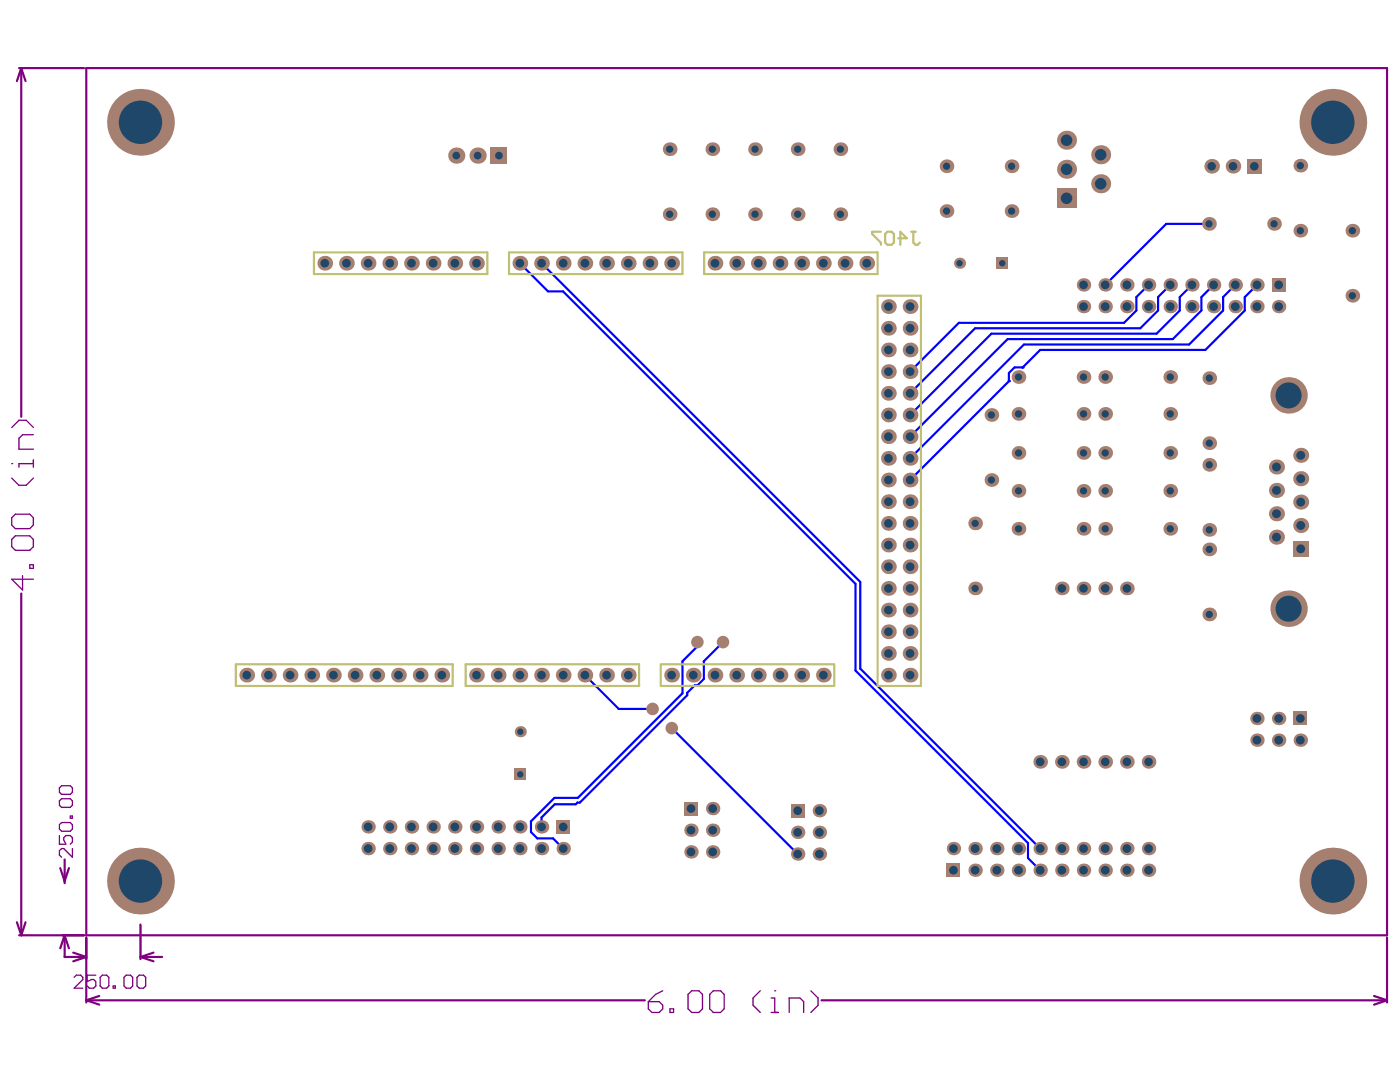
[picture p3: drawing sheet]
<svg xmlns="http://www.w3.org/2000/svg" width="279mm" height="216mm" viewBox="0 0 279 216" stroke-linecap="round" stroke-linejoin="round" font-family="sans-serif">
<g fill="none" stroke="#800080" stroke-width=".43">
<path d="M3.8 13.6h13M4.2 13.6l-.8 2.6M4.2 13.6v69.6M4.2 13.6l.9 2.6M17.2 13.6h259.6v173h-259.6zM4.2 118.4v68.2M12 173.2l.9 2.6 .9-2.6M12.9 171.5v4.7M3.4 184l.8 2.6M3.8 186.6h13M5.1 184l-.9 2.6M12.9 186.6v4.4h4.3"/>
<path d="M12.9 186.6l.9 2.6M12.9 186.6l-.9 2.6M14.6 190.1l2.6 .9M17.2 187.1v12.9M17.2 199.6l2.6 .9M17.2 191l-2.6 .8M17.2 199.6h111.5M19.8 198.7l-2.6 .9M28 184.5v6.9M28 191l2.6 .8M28 191h4.4M30.6 190.1l-2.6 .9"/>
<path d="M164 199.6h112.8M274.2 198.7l2.6 .9M276.8 187.1v12.9M276.8 199.6l-2.6 .9"/>
</g>
<g fill="none" stroke="#800080" stroke-width=".26">
<path d="M2.3 92.5h.1M2.3 95.4l1.5 1.4h1.4l1.5-1.4M2.3 85.3l1.5-1.4h1.4l1.5 1.4M6.7 91.8v1.4M6.7 92.5h-2.9v.7M6.7 86.7h-2.2l-.7 .8v2.1h2.9M2.3 107.6l.8-.7h2.8l.8 .7v1.5l-.8 .7h-2.8l-.8-.7zM3.1 102.6h2.8l.8 .7v1.5l-.8 .7h-2.8l-.8-.7v-1.5zM4.5 114.9v2.8l-2.2-2.1h4.4M5.9 112.7h.8v.7h-.8zM11.9 157.2l.4-.4h1.7l.5 .4v.9l-.5 .4h-1.7l-.4-.4zM11.9 159.8l.4-.4h1.7l.5 .4v.9l-.5 .4h-1.7l-.4-.4z"/>
<path d="M11.9 164.6l.4-.5h1.7l.5 .5v.8l-.5 .5h-1.7l-.4-.5zM11.9 166.7v1.8h1.3l-.5-.9v-.4l.5-.5h.8l.5 .5v.8l-.5 .5M14 162.8h.5v.5h-.5zM14.5 169.3v1.8l-1.8-1.8h-.4l-.4 .5v.8l.4 .5M14.8 195l.4-.4h.9l.4 .4v.4l-1.7 1.8h1.7M19.1 194.6h-1.7v1.3l.9-.5h.4l.4 .5v.8l-.4 .5h-.9l-.4-.5M20 195l.4-.4h.9l.4 .4v1.7l-.4 .5h-.9l-.4-.5zM22.6 196.7h.4v.5h-.4zM24.7 195l.5-.4h.8l.5 .4v1.7l-.5 .5h-.8l-.5-.5zM27.3 195l.5-.4h.8l.5 .4v1.7l-.5 .5h-.8l-.5-.5zM129.4 199.9h2.1l.8 .7v.7l-.8 .7h-1.4l-.7-.7zM132.3 197.7l-1.5 .7-1.4 1.5"/>
<path d="M137.3 198.4l.7-.7h1.5l.7 .7v2.9l-.7 .7h-1.5l-.7-.7zM141.6 198.4l.8-.7h1.4l.7 .7v2.9l-.7 .7h-1.4l-.8-.7zM151.7 197.7l-1.4 1.4v1.5l1.4 1.4M153.9 199.1h.7v2.9M154.6 197.7h.1M161.8 197.7l1.5 1.4v1.5l-1.5 1.4M133.7 201.3h.7v.7h-.7zM153.9 202h1.4M157.5 202v-2.9h2.2l.7 .8v2.1"/>
</g>
<path d="M139.2 128.1v.9M139.2 136.7h-.5l-1.6 1.5v.5M106 166l1.2 1.3" fill="none" stroke="#00f" stroke-width=".43"/>
<circle cx="201.4" cy="76" r=".22" fill="#00f"/>
<path d="M201.3 74.4l.1 1.6M204.1 73.3h.1" fill="none" stroke="#00f" stroke-width=".43"/>
<circle cx="204.1" cy="73.3" r=".22" fill="#00f"/>
<g fill="none" stroke="#00f" stroke-width=".43">
<path d="M103.8 52.5l5.6 5.6h3l58.3 58.4v17.3l34.5 34.4v3l2.4 2.4M108.1 52.5l63.6 63.6v17.3l35.9 35.9M229.2 56.8l-2.4 2.5v2.7l-2.5 2.4h-32.9l-9.8 9.8M233.5 56.8l-2.4 2.5v2.7l-3.5 3.5h-33l-13 13M237.9 56.8l-2.5 2.5v2.7l-4.6 4.6h-32.9l-16.3 16.2M241.3 44.7h-8.6l-12.1 12.1M242.2 56.8l-2.4 2.5v2.7l-5.7 5.7h-33l-19.5 19.4M246.5 56.8l-2.4 2.5v2.7l-6.8 6.7h-33l-22.7 22.8M250.9 56.8l-2.5 2.5v2.7l-7.8 7.8h-33l-3.5 3.5M201.4 76l-19.8 19.8M204.1 73.3h-1.6l-1.2 1.1M259.5 95.8v.4"/>
<path d="M116.7 134.7l6.8 6.8h6.7M137.1 138.7l-21.4 21.4h-.5l-.3 .4h-4.2l-2.6 2.6v1.9M139.2 129l-3 3v6.3l-20.9 20.9h-4.7l-4.6 4.7v2.1M144.3 128.1l-3.8 3.9v3.5l-1.3 1.2M134.1 145.3l25.1 25.1M107.2 167.3h3.2l2 2"/>
</g>
<circle cx="130.2" cy="141.5" r="1.08" fill="#808080"/>
<circle cx="130.2" cy="141.5" r=".61" fill="#a6968d"/>
<circle cx="134.1" cy="145.3" r="1.08" fill="#808080"/>
<circle cx="134.1" cy="145.3" r=".61" fill="#a6968d"/>
<circle cx="144.3" cy="128.1" r="1.08" fill="#808080"/>
<circle cx="144.3" cy="128.1" r=".61" fill="#a6968d"/>
<circle cx="139.2" cy="128.1" r="1.08" fill="#808080"/>
<circle cx="139.2" cy="128.1" r=".61" fill="#a6968d"/>
<circle cx="62.2" cy="134.7" r="1.3" fill="#808080"/>
<circle cx="62.2" cy="134.7" r=".87" fill="#1f4769"/>
<circle cx="79.5" cy="134.7" r="1.3" fill="#808080"/>
<circle cx="79.5" cy="134.7" r=".87" fill="#1f4769"/>
<circle cx="86.4" cy="169.3" r="1.17" fill="#808080"/>
<circle cx="86.4" cy="169.3" r=".87" fill="#1f4769"/>
<circle cx="103.8" cy="169.3" r="1.17" fill="#808080"/>
<circle cx="103.8" cy="169.3" r=".87" fill="#1f4769"/>
<circle cx="103.8" cy="134.7" r="1.3" fill="#808080"/>
<circle cx="103.8" cy="134.7" r=".87" fill="#1f4769"/>
<circle cx="121.1" cy="134.7" r="1.3" fill="#808080"/>
<circle cx="121.1" cy="134.7" r=".87" fill="#1f4769"/>
<circle cx="138.4" cy="134.7" r="1.3" fill="#808080"/>
<circle cx="138.4" cy="134.7" r=".87" fill="#1f4769"/>
<circle cx="155.7" cy="134.7" r="1.3" fill="#808080"/>
<circle cx="155.7" cy="134.7" r=".87" fill="#1f4769"/>
<circle cx="159.2" cy="166.1" r="1.17" fill="#808080"/>
<circle cx="159.2" cy="166.1" r=".87" fill="#1f4769"/>
<circle cx="190.3" cy="169.3" r="1.17" fill="#808080"/>
<circle cx="190.3" cy="169.3" r=".87" fill="#1f4769"/>
<circle cx="207.6" cy="169.3" r="1.17" fill="#808080"/>
<circle cx="207.6" cy="169.3" r=".87" fill="#1f4769"/>
<circle cx="207.6" cy="152" r="1.19" fill="#808080"/>
<circle cx="207.6" cy="152" r=".85" fill="#1f4769"/>
<circle cx="224.9" cy="169.3" r="1.17" fill="#808080"/>
<circle cx="224.9" cy="169.3" r=".87" fill="#1f4769"/>
<circle cx="224.9" cy="152" r="1.19" fill="#808080"/>
<circle cx="224.9" cy="152" r=".85" fill="#1f4769"/>
<circle cx="224.9" cy="117.4" r="1.19" fill="#808080"/>
<circle cx="224.9" cy="117.4" r=".85" fill="#1f4769"/>
<circle cx="259.6" cy="100.2" r="1.33" fill="#808080"/>
<circle cx="259.6" cy="100.2" r=".89" fill="#1f4769"/>
<circle cx="69.1" cy="52.5" r="1.3" fill="#808080"/>
<circle cx="69.1" cy="52.5" r=".87" fill="#1f4769"/>
<circle cx="86.4" cy="165" r="1.17" fill="#808080"/>
<circle cx="86.4" cy="165" r=".87" fill="#1f4769"/>
<circle cx="86.4" cy="52.5" r="1.3" fill="#808080"/>
<circle cx="86.4" cy="52.5" r=".87" fill="#1f4769"/>
<circle cx="103.8" cy="165" r="1.17" fill="#808080"/>
<circle cx="103.8" cy="165" r=".87" fill="#1f4769"/>
<path d="M102.9 153.6h1.9v1.9h-1.9z" fill-rule="evenodd" fill="#808080"/>
<circle cx="103.8" cy="154.5" r=".64" fill="#1f4769"/>
<circle cx="103.8" cy="52.5" r="1.3" fill="#808080"/>
<circle cx="103.8" cy="52.5" r=".87" fill="#1f4769"/>
<circle cx="121.1" cy="52.5" r="1.3" fill="#808080"/>
<circle cx="121.1" cy="52.5" r=".87" fill="#1f4769"/>
<circle cx="142.2" cy="42.7" r="1.19" fill="#808080"/>
<circle cx="142.2" cy="42.7" r=".72" fill="#1f4769"/>
<circle cx="142.2" cy="29.8" r="1.19" fill="#808080"/>
<circle cx="142.2" cy="29.8" r=".72" fill="#1f4769"/>
<circle cx="155.7" cy="52.5" r="1.3" fill="#808080"/>
<circle cx="155.7" cy="52.5" r=".87" fill="#1f4769"/>
<circle cx="159.2" cy="170.4" r="1.17" fill="#808080"/>
<circle cx="159.2" cy="170.4" r=".87" fill="#1f4769"/>
<path d="M158 160.6h2.4v2.3h-2.4z" fill-rule="evenodd" fill="#808080"/>
<circle cx="159.2" cy="161.8" r=".87" fill="#1f4769"/>
<circle cx="159.2" cy="42.7" r="1.19" fill="#808080"/>
<circle cx="159.2" cy="42.7" r=".72" fill="#1f4769"/>
<circle cx="159.2" cy="29.8" r="1.19" fill="#808080"/>
<circle cx="159.2" cy="29.8" r=".72" fill="#1f4769"/>
<circle cx="173" cy="52.5" r="1.3" fill="#808080"/>
<circle cx="173" cy="52.5" r=".87" fill="#1f4769"/>
<circle cx="224.9" cy="56.8" r="1.17" fill="#808080"/>
<circle cx="224.9" cy="56.8" r=".87" fill="#1f4769"/>
<circle cx="242.2" cy="56.8" r="1.17" fill="#808080"/>
<circle cx="242.2" cy="56.8" r=".87" fill="#1f4769"/>
<circle cx="259.5" cy="147.7" r="1.17" fill="#808080"/>
<circle cx="259.5" cy="147.7" r=".87" fill="#1f4769"/>
<path d="M258.3 142.2h2.4v2.3h-2.4z" fill-rule="evenodd" fill="#808080"/>
<circle cx="259.5" cy="143.4" r=".87" fill="#1f4769"/>
<path d="M258.3 108.2h2.6v2.6h-2.6z" fill-rule="evenodd" fill="#808080"/>
<circle cx="259.6" cy="109.5" r=".89" fill="#1f4769"/>
<circle cx="259.6" cy="95.5" r="1.33" fill="#808080"/>
<circle cx="259.6" cy="95.5" r=".89" fill="#1f4769"/>
<circle cx="259.5" cy="46" r="1.19" fill="#808080"/>
<circle cx="259.5" cy="46" r=".72" fill="#1f4769"/>
<circle cx="269.9" cy="59" r="1.19" fill="#808080"/>
<circle cx="269.9" cy="59" r=".72" fill="#1f4769"/>
<circle cx="269.9" cy="46" r="1.19" fill="#808080"/>
<circle cx="269.9" cy="46" r=".72" fill="#1f4769"/>
<circle cx="103.8" cy="146" r=".94" fill="#808080"/>
<circle cx="103.8" cy="146" r=".64" fill="#1f4769"/>
<path d="M189.1 172.5h2.3v2.3h-2.3z" fill-rule="evenodd" fill="#808080"/>
<circle cx="190.3" cy="173.6" r=".87" fill="#1f4769"/>
<circle cx="207.6" cy="173.6" r="1.17" fill="#808080"/>
<circle cx="207.6" cy="173.6" r=".87" fill="#1f4769"/>
<circle cx="224.9" cy="173.6" r="1.17" fill="#808080"/>
<circle cx="224.9" cy="173.6" r=".87" fill="#1f4769"/>
<circle cx="224.9" cy="61.2" r="1.17" fill="#808080"/>
<circle cx="224.9" cy="61.2" r=".87" fill="#1f4769"/>
<circle cx="242.2" cy="61.2" r="1.17" fill="#808080"/>
<circle cx="242.2" cy="61.2" r=".87" fill="#1f4769"/>
<circle cx="259.6" cy="90.9" r="1.33" fill="#808080"/>
<circle cx="259.6" cy="90.9" r=".89" fill="#1f4769"/>
<circle cx="259.6" cy="104.9" r="1.33" fill="#808080"/>
<circle cx="259.6" cy="104.9" r=".89" fill="#1f4769"/>
<circle cx="259.5" cy="33.1" r="1.19" fill="#808080"/>
<circle cx="259.5" cy="33.1" r=".72" fill="#1f4769"/>
<circle cx="53.6" cy="134.7" r="1.3" fill="#808080"/>
<circle cx="53.6" cy="134.7" r=".87" fill="#1f4769"/>
<circle cx="49.2" cy="134.7" r="1.3" fill="#808080"/>
<circle cx="49.2" cy="134.7" r=".87" fill="#1f4769"/>
<circle cx="70.9" cy="134.7" r="1.3" fill="#808080"/>
<circle cx="70.9" cy="134.7" r=".87" fill="#1f4769"/>
<circle cx="66.5" cy="134.7" r="1.3" fill="#808080"/>
<circle cx="66.5" cy="134.7" r=".87" fill="#1f4769"/>
<circle cx="77.8" cy="169.3" r="1.17" fill="#808080"/>
<circle cx="77.8" cy="169.3" r=".87" fill="#1f4769"/>
<circle cx="82.1" cy="169.3" r="1.17" fill="#808080"/>
<circle cx="82.1" cy="169.3" r=".87" fill="#1f4769"/>
<circle cx="83.8" cy="134.7" r="1.3" fill="#808080"/>
<circle cx="83.8" cy="134.7" r=".87" fill="#1f4769"/>
<circle cx="75.2" cy="134.7" r="1.3" fill="#808080"/>
<circle cx="75.2" cy="134.7" r=".87" fill="#1f4769"/>
<circle cx="90.8" cy="169.3" r="1.17" fill="#808080"/>
<circle cx="90.8" cy="169.3" r=".87" fill="#1f4769"/>
<circle cx="95.1" cy="169.3" r="1.17" fill="#808080"/>
<circle cx="95.1" cy="169.3" r=".87" fill="#1f4769"/>
<circle cx="95.1" cy="134.7" r="1.3" fill="#808080"/>
<circle cx="95.1" cy="134.7" r=".87" fill="#1f4769"/>
<circle cx="88.2" cy="134.7" r="1.3" fill="#808080"/>
<circle cx="88.2" cy="134.7" r=".87" fill="#1f4769"/>
<circle cx="108.1" cy="169.3" r="1.17" fill="#808080"/>
<circle cx="108.1" cy="169.3" r=".87" fill="#1f4769"/>
<circle cx="112.4" cy="169.3" r="1.17" fill="#808080"/>
<circle cx="112.4" cy="169.3" r=".87" fill="#1f4769"/>
<circle cx="108.1" cy="134.7" r="1.3" fill="#808080"/>
<circle cx="108.1" cy="134.7" r=".87" fill="#1f4769"/>
<circle cx="112.4" cy="134.7" r="1.3" fill="#808080"/>
<circle cx="112.4" cy="134.7" r=".87" fill="#1f4769"/>
<circle cx="116.7" cy="134.7" r="1.3" fill="#808080"/>
<circle cx="116.7" cy="134.7" r=".87" fill="#1f4769"/>
<circle cx="125.4" cy="134.7" r="1.3" fill="#808080"/>
<circle cx="125.4" cy="134.7" r=".87" fill="#1f4769"/>
<circle cx="137.9" cy="165.7" r="1.17" fill="#808080"/>
<circle cx="137.9" cy="165.7" r=".87" fill="#1f4769"/>
<circle cx="134" cy="134.7" r="1.3" fill="#808080"/>
<circle cx="134" cy="134.7" r=".87" fill="#1f4769"/>
<circle cx="147" cy="134.7" r="1.3" fill="#808080"/>
<circle cx="147" cy="134.7" r=".87" fill="#1f4769"/>
<circle cx="151.3" cy="134.7" r="1.3" fill="#808080"/>
<circle cx="151.3" cy="134.7" r=".87" fill="#1f4769"/>
<circle cx="163.5" cy="166.1" r="1.17" fill="#808080"/>
<circle cx="163.5" cy="166.1" r=".87" fill="#1f4769"/>
<circle cx="160" cy="134.7" r="1.3" fill="#808080"/>
<circle cx="160" cy="134.7" r=".87" fill="#1f4769"/>
<circle cx="164.3" cy="134.7" r="1.3" fill="#808080"/>
<circle cx="164.3" cy="134.7" r=".87" fill="#1f4769"/>
<circle cx="177.3" cy="134.7" r="1.3" fill="#808080"/>
<circle cx="177.3" cy="134.7" r=".87" fill="#1f4769"/>
<circle cx="181.6" cy="134.7" r="1.3" fill="#808080"/>
<circle cx="181.6" cy="134.7" r=".87" fill="#1f4769"/>
<circle cx="177.3" cy="117.4" r="1.3" fill="#808080"/>
<circle cx="177.3" cy="117.4" r=".87" fill="#1f4769"/>
<circle cx="181.6" cy="117.4" r="1.3" fill="#808080"/>
<circle cx="181.6" cy="117.4" r=".87" fill="#1f4769"/>
<circle cx="177.3" cy="100.1" r="1.3" fill="#808080"/>
<circle cx="177.3" cy="100.1" r=".87" fill="#1f4769"/>
<circle cx="181.6" cy="100.1" r="1.3" fill="#808080"/>
<circle cx="181.6" cy="100.1" r=".87" fill="#1f4769"/>
<circle cx="177.3" cy="82.8" r="1.3" fill="#808080"/>
<circle cx="177.3" cy="82.8" r=".87" fill="#1f4769"/>
<circle cx="181.6" cy="82.8" r="1.3" fill="#808080"/>
<circle cx="181.6" cy="82.8" r=".87" fill="#1f4769"/>
<circle cx="177.3" cy="65.5" r="1.3" fill="#808080"/>
<circle cx="177.3" cy="65.5" r=".87" fill="#1f4769"/>
<circle cx="181.6" cy="65.5" r="1.3" fill="#808080"/>
<circle cx="181.6" cy="65.5" r=".87" fill="#1f4769"/>
<circle cx="194.6" cy="169.3" r="1.17" fill="#808080"/>
<circle cx="194.6" cy="169.3" r=".87" fill="#1f4769"/>
<circle cx="194.6" cy="117.4" r="1.19" fill="#808080"/>
<circle cx="194.6" cy="117.4" r=".72" fill="#1f4769"/>
<circle cx="203.3" cy="169.3" r="1.17" fill="#808080"/>
<circle cx="203.3" cy="169.3" r=".87" fill="#1f4769"/>
<circle cx="198.9" cy="169.3" r="1.17" fill="#808080"/>
<circle cx="198.9" cy="169.3" r=".87" fill="#1f4769"/>
<circle cx="203.3" cy="82.6" r="1.19" fill="#808080"/>
<circle cx="203.3" cy="82.6" r=".72" fill="#1f4769"/>
<circle cx="220.6" cy="169.3" r="1.17" fill="#808080"/>
<circle cx="220.6" cy="169.3" r=".87" fill="#1f4769"/>
<circle cx="216.2" cy="169.3" r="1.17" fill="#808080"/>
<circle cx="216.2" cy="169.3" r=".87" fill="#1f4769"/>
<circle cx="216.2" cy="152" r="1.19" fill="#808080"/>
<circle cx="216.2" cy="152" r=".85" fill="#1f4769"/>
<circle cx="220.6" cy="152" r="1.19" fill="#808080"/>
<circle cx="220.6" cy="152" r=".85" fill="#1f4769"/>
<circle cx="216.2" cy="117.4" r="1.19" fill="#808080"/>
<circle cx="216.2" cy="117.4" r=".85" fill="#1f4769"/>
<circle cx="220.6" cy="117.4" r="1.19" fill="#808080"/>
<circle cx="220.6" cy="117.4" r=".85" fill="#1f4769"/>
<circle cx="216.2" cy="82.6" r="1.19" fill="#808080"/>
<circle cx="216.2" cy="82.6" r=".72" fill="#1f4769"/>
<circle cx="220.6" cy="82.6" r="1.19" fill="#808080"/>
<circle cx="220.6" cy="82.6" r=".72" fill="#1f4769"/>
<circle cx="229.2" cy="169.3" r="1.17" fill="#808080"/>
<circle cx="229.2" cy="169.3" r=".87" fill="#1f4769"/>
<circle cx="229.2" cy="152" r="1.19" fill="#808080"/>
<circle cx="229.2" cy="152" r=".85" fill="#1f4769"/>
<circle cx="233.5" cy="82.6" r="1.19" fill="#808080"/>
<circle cx="233.5" cy="82.6" r=".72" fill="#1f4769"/>
<circle cx="241.3" cy="44.7" r="1.19" fill="#808080"/>
<circle cx="241.3" cy="44.7" r=".72" fill="#1f4769"/>
<circle cx="254.7" cy="107.2" r="1.33" fill="#808080"/>
<circle cx="254.7" cy="107.2" r=".89" fill="#1f4769"/>
<circle cx="254.7" cy="93.2" r="1.33" fill="#808080"/>
<circle cx="254.7" cy="93.2" r=".89" fill="#1f4769"/>
<circle cx="254.3" cy="44.7" r="1.19" fill="#808080"/>
<circle cx="254.3" cy="44.7" r=".72" fill="#1f4769"/>
<circle cx="64.8" cy="52.5" r="1.3" fill="#808080"/>
<circle cx="64.8" cy="52.5" r=".87" fill="#1f4769"/>
<circle cx="77.8" cy="165" r="1.17" fill="#808080"/>
<circle cx="77.8" cy="165" r=".87" fill="#1f4769"/>
<circle cx="82.1" cy="165" r="1.17" fill="#808080"/>
<circle cx="82.1" cy="165" r=".87" fill="#1f4769"/>
<circle cx="77.8" cy="52.5" r="1.3" fill="#808080"/>
<circle cx="77.8" cy="52.5" r=".87" fill="#1f4769"/>
<circle cx="82.1" cy="52.5" r="1.3" fill="#808080"/>
<circle cx="82.1" cy="52.5" r=".87" fill="#1f4769"/>
<circle cx="90.8" cy="165" r="1.17" fill="#808080"/>
<circle cx="90.8" cy="165" r=".87" fill="#1f4769"/>
<circle cx="95.1" cy="165" r="1.17" fill="#808080"/>
<circle cx="95.1" cy="165" r=".87" fill="#1f4769"/>
<circle cx="90.8" cy="52.5" r="1.3" fill="#808080"/>
<circle cx="90.8" cy="52.5" r=".87" fill="#1f4769"/>
<circle cx="95.1" cy="52.5" r="1.3" fill="#808080"/>
<circle cx="95.1" cy="52.5" r=".87" fill="#1f4769"/>
<circle cx="95.3" cy="31" r="1.45" fill="#808080"/>
<circle cx="95.3" cy="31" r=".77" fill="#1f4769"/>
<circle cx="91.1" cy="31" r="1.45" fill="#808080"/>
<circle cx="91.1" cy="31" r=".77" fill="#1f4769"/>
<circle cx="108.1" cy="165" r="1.17" fill="#808080"/>
<circle cx="108.1" cy="165" r=".87" fill="#1f4769"/>
<path d="M111.2 163.8h2.4v2.4h-2.4z" fill-rule="evenodd" fill="#808080"/>
<circle cx="112.4" cy="165" r=".87" fill="#1f4769"/>
<circle cx="108.1" cy="52.5" r="1.3" fill="#808080"/>
<circle cx="108.1" cy="52.5" r=".87" fill="#1f4769"/>
<circle cx="112.4" cy="52.5" r="1.3" fill="#808080"/>
<circle cx="112.4" cy="52.5" r=".87" fill="#1f4769"/>
<circle cx="116.7" cy="52.5" r="1.3" fill="#808080"/>
<circle cx="116.7" cy="52.5" r=".87" fill="#1f4769"/>
<circle cx="125.4" cy="52.5" r="1.3" fill="#808080"/>
<circle cx="125.4" cy="52.5" r=".87" fill="#1f4769"/>
<circle cx="137.9" cy="170" r="1.17" fill="#808080"/>
<circle cx="137.9" cy="170" r=".87" fill="#1f4769"/>
<path d="M136.7 160.2h2.4v2.3h-2.4z" fill-rule="evenodd" fill="#808080"/>
<circle cx="137.9" cy="161.3" r=".87" fill="#1f4769"/>
<circle cx="129.7" cy="52.5" r="1.3" fill="#808080"/>
<circle cx="129.7" cy="52.5" r=".87" fill="#1f4769"/>
<circle cx="134" cy="52.5" r="1.3" fill="#808080"/>
<circle cx="134" cy="52.5" r=".87" fill="#1f4769"/>
<circle cx="133.6" cy="42.7" r="1.19" fill="#808080"/>
<circle cx="133.6" cy="42.7" r=".72" fill="#1f4769"/>
<circle cx="133.6" cy="29.8" r="1.19" fill="#808080"/>
<circle cx="133.6" cy="29.8" r=".72" fill="#1f4769"/>
<circle cx="147" cy="52.5" r="1.3" fill="#808080"/>
<circle cx="147" cy="52.5" r=".87" fill="#1f4769"/>
<circle cx="151.3" cy="52.5" r="1.3" fill="#808080"/>
<circle cx="151.3" cy="52.5" r=".87" fill="#1f4769"/>
<circle cx="150.7" cy="42.7" r="1.19" fill="#808080"/>
<circle cx="150.7" cy="42.7" r=".72" fill="#1f4769"/>
<circle cx="150.7" cy="29.8" r="1.19" fill="#808080"/>
<circle cx="150.7" cy="29.8" r=".72" fill="#1f4769"/>
<circle cx="163.5" cy="170.4" r="1.17" fill="#808080"/>
<circle cx="163.5" cy="170.4" r=".87" fill="#1f4769"/>
<circle cx="163.5" cy="161.8" r="1.17" fill="#808080"/>
<circle cx="163.5" cy="161.8" r=".87" fill="#1f4769"/>
<circle cx="160" cy="52.5" r="1.3" fill="#808080"/>
<circle cx="160" cy="52.5" r=".87" fill="#1f4769"/>
<circle cx="164.3" cy="52.5" r="1.3" fill="#808080"/>
<circle cx="164.3" cy="52.5" r=".87" fill="#1f4769"/>
<circle cx="167.7" cy="42.7" r="1.19" fill="#808080"/>
<circle cx="167.7" cy="42.7" r=".72" fill="#1f4769"/>
<circle cx="167.7" cy="29.8" r="1.19" fill="#808080"/>
<circle cx="167.7" cy="29.8" r=".72" fill="#1f4769"/>
<circle cx="177.3" cy="126.1" r="1.3" fill="#808080"/>
<circle cx="177.3" cy="126.1" r=".87" fill="#1f4769"/>
<circle cx="181.6" cy="126.1" r="1.3" fill="#808080"/>
<circle cx="181.6" cy="126.1" r=".87" fill="#1f4769"/>
<circle cx="177.3" cy="121.7" r="1.3" fill="#808080"/>
<circle cx="177.3" cy="121.7" r=".87" fill="#1f4769"/>
<circle cx="181.6" cy="121.7" r="1.3" fill="#808080"/>
<circle cx="181.6" cy="121.7" r=".87" fill="#1f4769"/>
<circle cx="177.3" cy="113.1" r="1.3" fill="#808080"/>
<circle cx="177.3" cy="113.1" r=".87" fill="#1f4769"/>
<circle cx="181.6" cy="113.1" r="1.3" fill="#808080"/>
<circle cx="181.6" cy="113.1" r=".87" fill="#1f4769"/>
<circle cx="177.3" cy="108.8" r="1.3" fill="#808080"/>
<circle cx="177.3" cy="108.8" r=".87" fill="#1f4769"/>
<circle cx="181.6" cy="108.8" r="1.3" fill="#808080"/>
<circle cx="181.6" cy="108.8" r=".87" fill="#1f4769"/>
<circle cx="177.3" cy="95.8" r="1.3" fill="#808080"/>
<circle cx="177.3" cy="95.8" r=".87" fill="#1f4769"/>
<circle cx="181.6" cy="95.8" r="1.3" fill="#808080"/>
<circle cx="181.6" cy="95.8" r=".87" fill="#1f4769"/>
<circle cx="177.3" cy="91.5" r="1.3" fill="#808080"/>
<circle cx="177.3" cy="91.5" r=".87" fill="#1f4769"/>
<circle cx="181.6" cy="91.5" r="1.3" fill="#808080"/>
<circle cx="181.6" cy="91.5" r=".87" fill="#1f4769"/>
<circle cx="177.3" cy="87.1" r="1.3" fill="#808080"/>
<circle cx="177.3" cy="87.1" r=".87" fill="#1f4769"/>
<circle cx="181.6" cy="87.1" r="1.3" fill="#808080"/>
<circle cx="181.6" cy="87.1" r=".87" fill="#1f4769"/>
<circle cx="177.3" cy="78.5" r="1.3" fill="#808080"/>
<circle cx="177.3" cy="78.5" r=".87" fill="#1f4769"/>
<circle cx="181.6" cy="78.5" r="1.3" fill="#808080"/>
<circle cx="181.6" cy="78.5" r=".87" fill="#1f4769"/>
<circle cx="177.3" cy="74.2" r="1.3" fill="#808080"/>
<circle cx="177.3" cy="74.2" r=".87" fill="#1f4769"/>
<circle cx="181.6" cy="74.2" r="1.3" fill="#808080"/>
<circle cx="181.6" cy="74.2" r=".87" fill="#1f4769"/>
<circle cx="177.3" cy="69.8" r="1.3" fill="#808080"/>
<circle cx="177.3" cy="69.8" r=".87" fill="#1f4769"/>
<circle cx="181.6" cy="69.8" r="1.3" fill="#808080"/>
<circle cx="181.6" cy="69.8" r=".87" fill="#1f4769"/>
<circle cx="191.5" cy="52.5" r=".94" fill="#808080"/>
<circle cx="191.5" cy="52.5" r=".64" fill="#1f4769"/>
<circle cx="188.9" cy="42.1" r="1.19" fill="#808080"/>
<circle cx="188.9" cy="42.1" r=".72" fill="#1f4769"/>
<circle cx="203.3" cy="105.5" r="1.19" fill="#808080"/>
<circle cx="203.3" cy="105.5" r=".72" fill="#1f4769"/>
<circle cx="203.3" cy="97.9" r="1.19" fill="#808080"/>
<circle cx="203.3" cy="97.9" r=".72" fill="#1f4769"/>
<path d="M199.1 51.6h1.9v1.9h-1.9z" fill-rule="evenodd" fill="#808080"/>
<circle cx="200" cy="52.5" r=".64" fill="#1f4769"/>
<circle cx="201.9" cy="42.1" r="1.19" fill="#808080"/>
<circle cx="201.9" cy="42.1" r=".72" fill="#1f4769"/>
<circle cx="216.2" cy="105.5" r="1.19" fill="#808080"/>
<circle cx="216.2" cy="105.5" r=".72" fill="#1f4769"/>
<circle cx="220.6" cy="105.5" r="1.19" fill="#808080"/>
<circle cx="220.6" cy="105.5" r=".72" fill="#1f4769"/>
<circle cx="216.2" cy="97.9" r="1.19" fill="#808080"/>
<circle cx="216.2" cy="97.9" r=".72" fill="#1f4769"/>
<circle cx="220.6" cy="97.9" r="1.19" fill="#808080"/>
<circle cx="220.6" cy="97.9" r=".72" fill="#1f4769"/>
<circle cx="216.2" cy="56.8" r="1.17" fill="#808080"/>
<circle cx="216.2" cy="56.8" r=".87" fill="#1f4769"/>
<circle cx="220.6" cy="56.8" r="1.17" fill="#808080"/>
<circle cx="220.6" cy="56.8" r=".87" fill="#1f4769"/>
<circle cx="219.7" cy="36.7" r="1.73" fill="#808080"/>
<circle cx="219.7" cy="36.7" r="1.15" fill="#1f4769"/>
<circle cx="219.7" cy="30.9" r="1.73" fill="#808080"/>
<circle cx="219.7" cy="30.9" r="1.15" fill="#1f4769"/>
<circle cx="233.5" cy="105.5" r="1.19" fill="#808080"/>
<circle cx="233.5" cy="105.5" r=".72" fill="#1f4769"/>
<circle cx="233.5" cy="97.9" r="1.19" fill="#808080"/>
<circle cx="233.5" cy="97.9" r=".72" fill="#1f4769"/>
<circle cx="229.2" cy="56.8" r="1.17" fill="#808080"/>
<circle cx="229.2" cy="56.8" r=".87" fill="#1f4769"/>
<circle cx="233.5" cy="56.8" r="1.17" fill="#808080"/>
<circle cx="233.5" cy="56.8" r=".87" fill="#1f4769"/>
<circle cx="250.9" cy="147.7" r="1.17" fill="#808080"/>
<circle cx="250.9" cy="147.7" r=".87" fill="#1f4769"/>
<circle cx="250.9" cy="143.4" r="1.17" fill="#808080"/>
<circle cx="250.9" cy="143.4" r=".87" fill="#1f4769"/>
<circle cx="241.3" cy="122.6" r="1.19" fill="#808080"/>
<circle cx="241.3" cy="122.6" r=".72" fill="#1f4769"/>
<circle cx="241.3" cy="109.6" r="1.19" fill="#808080"/>
<circle cx="241.3" cy="109.6" r=".72" fill="#1f4769"/>
<circle cx="241.3" cy="105.7" r="1.19" fill="#808080"/>
<circle cx="241.3" cy="105.7" r=".72" fill="#1f4769"/>
<circle cx="241.3" cy="92.8" r="1.19" fill="#808080"/>
<circle cx="241.3" cy="92.8" r=".72" fill="#1f4769"/>
<circle cx="246.5" cy="56.8" r="1.17" fill="#808080"/>
<circle cx="246.5" cy="56.8" r=".87" fill="#1f4769"/>
<circle cx="250.9" cy="56.8" r="1.17" fill="#808080"/>
<circle cx="250.9" cy="56.8" r=".87" fill="#1f4769"/>
<circle cx="255.2" cy="147.7" r="1.17" fill="#808080"/>
<circle cx="255.2" cy="147.7" r=".87" fill="#1f4769"/>
<circle cx="255.2" cy="143.4" r="1.17" fill="#808080"/>
<circle cx="255.2" cy="143.4" r=".87" fill="#1f4769"/>
<circle cx="257.2" cy="121.5" r="3.5" fill="#808080"/>
<circle cx="257.2" cy="121.5" r="2.6" fill="#1f4769"/>
<circle cx="254.7" cy="97.9" r="1.33" fill="#808080"/>
<circle cx="254.7" cy="97.9" r=".89" fill="#1f4769"/>
<path d="M254 55.7h2.3v2.3h-2.3z" fill-rule="evenodd" fill="#808080"/>
<circle cx="255.2" cy="56.8" r=".87" fill="#1f4769"/>
<circle cx="177.3" cy="130.4" r="1.3" fill="#808080"/>
<circle cx="177.3" cy="130.4" r=".87" fill="#1f4769"/>
<circle cx="181.6" cy="130.4" r="1.3" fill="#808080"/>
<circle cx="181.6" cy="130.4" r=".87" fill="#1f4769"/>
<circle cx="177.3" cy="104.4" r="1.3" fill="#808080"/>
<circle cx="177.3" cy="104.4" r=".87" fill="#1f4769"/>
<circle cx="181.6" cy="104.4" r="1.3" fill="#808080"/>
<circle cx="181.6" cy="104.4" r=".87" fill="#1f4769"/>
<circle cx="177.3" cy="61.2" r="1.3" fill="#808080"/>
<circle cx="177.3" cy="61.2" r=".87" fill="#1f4769"/>
<circle cx="181.6" cy="61.2" r="1.3" fill="#808080"/>
<circle cx="181.6" cy="61.2" r=".87" fill="#1f4769"/>
<circle cx="194.6" cy="173.6" r="1.17" fill="#808080"/>
<circle cx="194.6" cy="173.6" r=".87" fill="#1f4769"/>
<circle cx="194.6" cy="104.4" r="1.19" fill="#808080"/>
<circle cx="194.6" cy="104.4" r=".72" fill="#1f4769"/>
<circle cx="188.9" cy="33.2" r="1.19" fill="#808080"/>
<circle cx="188.9" cy="33.2" r=".72" fill="#1f4769"/>
<circle cx="203.3" cy="173.6" r="1.17" fill="#808080"/>
<circle cx="203.3" cy="173.6" r=".87" fill="#1f4769"/>
<circle cx="198.9" cy="173.6" r="1.17" fill="#808080"/>
<circle cx="198.9" cy="173.6" r=".87" fill="#1f4769"/>
<circle cx="203.3" cy="90.4" r="1.19" fill="#808080"/>
<circle cx="203.3" cy="90.4" r=".72" fill="#1f4769"/>
<circle cx="203.3" cy="75.2" r="1.19" fill="#808080"/>
<circle cx="203.3" cy="75.2" r=".72" fill="#1f4769"/>
<circle cx="201.9" cy="33.2" r="1.19" fill="#808080"/>
<circle cx="201.9" cy="33.2" r=".72" fill="#1f4769"/>
<circle cx="220.6" cy="173.6" r="1.17" fill="#808080"/>
<circle cx="220.6" cy="173.6" r=".87" fill="#1f4769"/>
<circle cx="216.2" cy="173.6" r="1.17" fill="#808080"/>
<circle cx="216.2" cy="173.6" r=".87" fill="#1f4769"/>
<circle cx="216.2" cy="61.2" r="1.17" fill="#808080"/>
<circle cx="216.2" cy="61.2" r=".87" fill="#1f4769"/>
<circle cx="220.6" cy="61.2" r="1.17" fill="#808080"/>
<circle cx="220.6" cy="61.2" r=".87" fill="#1f4769"/>
<circle cx="216.2" cy="90.4" r="1.19" fill="#808080"/>
<circle cx="216.2" cy="90.4" r=".72" fill="#1f4769"/>
<circle cx="216.2" cy="75.2" r="1.19" fill="#808080"/>
<circle cx="216.2" cy="75.2" r=".72" fill="#1f4769"/>
<circle cx="220.6" cy="90.4" r="1.19" fill="#808080"/>
<circle cx="220.6" cy="90.4" r=".72" fill="#1f4769"/>
<circle cx="220.6" cy="75.2" r="1.19" fill="#808080"/>
<circle cx="220.6" cy="75.2" r=".72" fill="#1f4769"/>
<circle cx="229.2" cy="173.6" r="1.17" fill="#808080"/>
<circle cx="229.2" cy="173.6" r=".87" fill="#1f4769"/>
<circle cx="229.2" cy="61.2" r="1.17" fill="#808080"/>
<circle cx="229.2" cy="61.2" r=".87" fill="#1f4769"/>
<circle cx="233.5" cy="61.2" r="1.17" fill="#808080"/>
<circle cx="233.5" cy="61.2" r=".87" fill="#1f4769"/>
<circle cx="233.5" cy="90.4" r="1.19" fill="#808080"/>
<circle cx="233.5" cy="90.4" r=".72" fill="#1f4769"/>
<circle cx="233.5" cy="75.2" r="1.19" fill="#808080"/>
<circle cx="233.5" cy="75.2" r=".72" fill="#1f4769"/>
<circle cx="246.5" cy="61.2" r="1.17" fill="#808080"/>
<circle cx="246.5" cy="61.2" r=".87" fill="#1f4769"/>
<circle cx="250.9" cy="61.2" r="1.17" fill="#808080"/>
<circle cx="250.9" cy="61.2" r=".87" fill="#1f4769"/>
<circle cx="241.3" cy="75.4" r="1.19" fill="#808080"/>
<circle cx="241.3" cy="75.4" r=".72" fill="#1f4769"/>
<circle cx="241.3" cy="88.4" r="1.19" fill="#808080"/>
<circle cx="241.3" cy="88.4" r=".72" fill="#1f4769"/>
<circle cx="241.8" cy="33.2" r="1.28" fill="#808080"/>
<circle cx="241.8" cy="33.2" r=".85" fill="#1f4769"/>
<circle cx="246.1" cy="33.2" r="1.28" fill="#808080"/>
<circle cx="246.1" cy="33.2" r=".85" fill="#1f4769"/>
<path d="M249 31.9h2.6v2.6h-2.6z" fill-rule="evenodd" fill="#808080"/>
<circle cx="250.3" cy="33.2" r=".85" fill="#1f4769"/>
<circle cx="255.2" cy="61.2" r="1.17" fill="#808080"/>
<circle cx="255.2" cy="61.2" r=".87" fill="#1f4769"/>
<circle cx="254.7" cy="102.5" r="1.33" fill="#808080"/>
<circle cx="254.7" cy="102.5" r=".89" fill="#1f4769"/>
<circle cx="257.2" cy="78.9" r="3.5" fill="#808080"/>
<circle cx="257.2" cy="78.9" r="2.6" fill="#1f4769"/>
<circle cx="73.5" cy="169.3" r="1.17" fill="#808080"/>
<circle cx="73.5" cy="169.3" r=".87" fill="#1f4769"/>
<circle cx="57.9" cy="134.7" r="1.3" fill="#808080"/>
<circle cx="57.9" cy="134.7" r=".87" fill="#1f4769"/>
<circle cx="99.4" cy="169.3" r="1.17" fill="#808080"/>
<circle cx="99.4" cy="169.3" r=".87" fill="#1f4769"/>
<circle cx="142.2" cy="165.7" r="1.17" fill="#808080"/>
<circle cx="142.2" cy="165.7" r=".87" fill="#1f4769"/>
<circle cx="142.7" cy="134.7" r="1.3" fill="#808080"/>
<circle cx="142.7" cy="134.7" r=".87" fill="#1f4769"/>
<circle cx="99.4" cy="134.7" r="1.3" fill="#808080"/>
<circle cx="99.4" cy="134.7" r=".87" fill="#1f4769"/>
<circle cx="197.9" cy="82.8" r="1.19" fill="#808080"/>
<circle cx="197.9" cy="82.8" r=".72" fill="#1f4769"/>
<circle cx="211.9" cy="169.3" r="1.17" fill="#808080"/>
<circle cx="211.9" cy="169.3" r=".87" fill="#1f4769"/>
<circle cx="211.9" cy="152" r="1.19" fill="#808080"/>
<circle cx="211.9" cy="152" r=".85" fill="#1f4769"/>
<circle cx="211.9" cy="117.4" r="1.19" fill="#808080"/>
<circle cx="211.9" cy="117.4" r=".85" fill="#1f4769"/>
<circle cx="73.5" cy="165" r="1.17" fill="#808080"/>
<circle cx="73.5" cy="165" r=".87" fill="#1f4769"/>
<circle cx="73.5" cy="52.5" r="1.3" fill="#808080"/>
<circle cx="73.5" cy="52.5" r=".87" fill="#1f4769"/>
<circle cx="142.2" cy="170" r="1.17" fill="#808080"/>
<circle cx="142.2" cy="170" r=".87" fill="#1f4769"/>
<circle cx="142.2" cy="161.3" r="1.17" fill="#808080"/>
<circle cx="142.2" cy="161.3" r=".87" fill="#1f4769"/>
<circle cx="99.4" cy="165" r="1.17" fill="#808080"/>
<circle cx="99.4" cy="165" r=".87" fill="#1f4769"/>
<circle cx="142.7" cy="52.5" r="1.3" fill="#808080"/>
<circle cx="142.7" cy="52.5" r=".87" fill="#1f4769"/>
<path d="M98.1 29.6h2.9v2.9h-2.9z" fill-rule="evenodd" fill="#808080"/>
<circle cx="99.6" cy="31" r=".77" fill="#1f4769"/>
<circle cx="197.9" cy="95.8" r="1.19" fill="#808080"/>
<circle cx="197.9" cy="95.8" r=".72" fill="#1f4769"/>
<circle cx="168.6" cy="52.5" r="1.3" fill="#808080"/>
<circle cx="168.6" cy="52.5" r=".87" fill="#1f4769"/>
<circle cx="237.9" cy="56.8" r="1.17" fill="#808080"/>
<circle cx="237.9" cy="56.8" r=".87" fill="#1f4769"/>
<path d="M211.1 37.8h3.5v3.5h-3.5z" fill-rule="evenodd" fill="#808080"/>
<circle cx="212.9" cy="39.6" r="1.15" fill="#1f4769"/>
<circle cx="212.9" cy="28" r="1.73" fill="#808080"/>
<circle cx="212.9" cy="28" r="1.15" fill="#1f4769"/>
<circle cx="28" cy="175.8" r="6.5" fill="#808080"/>
<circle cx="28" cy="175.8" r="4.3" fill="#1f4769"/>
<circle cx="28" cy="24.4" r="6.5" fill="#808080"/>
<circle cx="28" cy="24.4" r="4.3" fill="#1f4769"/>
<circle cx="211.9" cy="173.6" r="1.17" fill="#808080"/>
<circle cx="211.9" cy="173.6" r=".87" fill="#1f4769"/>
<circle cx="237.9" cy="61.2" r="1.17" fill="#808080"/>
<circle cx="237.9" cy="61.2" r=".87" fill="#1f4769"/>
<circle cx="212.9" cy="33.8" r="1.73" fill="#808080"/>
<circle cx="212.9" cy="33.8" r="1.15" fill="#1f4769"/>
<circle cx="266" cy="175.8" r="6.5" fill="#808080"/>
<circle cx="266" cy="175.8" r="4.3" fill="#1f4769"/>
<circle cx="266" cy="24.4" r="6.5" fill="#808080"/>
<circle cx="266" cy="24.4" r="4.3" fill="#1f4769"/>
<g fill="#a57f6f">
<circle cx="130.2" cy="141.5" r="1.25"/>
<circle cx="134.1" cy="145.3" r="1.25"/>
<circle cx="144.3" cy="128.1" r="1.25"/>
<circle cx="139.2" cy="128.1" r="1.25"/>
<circle cx="62.2" cy="134.7" r="1.47"/>
</g>
<circle cx="62.2" cy="134.7" r=".87" fill="#1f4769"/>
<circle cx="79.5" cy="134.7" r="1.47" fill="#a57f6f"/>
<circle cx="79.5" cy="134.7" r=".87" fill="#1f4769"/>
<circle cx="86.4" cy="169.3" r="1.34" fill="#a57f6f"/>
<circle cx="86.4" cy="169.3" r=".87" fill="#1f4769"/>
<circle cx="103.8" cy="169.3" r="1.34" fill="#a57f6f"/>
<circle cx="103.8" cy="169.3" r=".87" fill="#1f4769"/>
<circle cx="103.8" cy="134.7" r="1.47" fill="#a57f6f"/>
<circle cx="103.8" cy="134.7" r=".87" fill="#1f4769"/>
<circle cx="121.1" cy="134.7" r="1.47" fill="#a57f6f"/>
<circle cx="121.1" cy="134.7" r=".87" fill="#1f4769"/>
<circle cx="138.4" cy="134.7" r="1.47" fill="#a57f6f"/>
<circle cx="138.4" cy="134.7" r=".87" fill="#1f4769"/>
<circle cx="155.7" cy="134.7" r="1.47" fill="#a57f6f"/>
<circle cx="155.7" cy="134.7" r=".87" fill="#1f4769"/>
<circle cx="159.2" cy="166.1" r="1.34" fill="#a57f6f"/>
<circle cx="159.2" cy="166.1" r=".87" fill="#1f4769"/>
<circle cx="190.3" cy="169.3" r="1.34" fill="#a57f6f"/>
<circle cx="190.3" cy="169.3" r=".87" fill="#1f4769"/>
<circle cx="207.6" cy="169.3" r="1.34" fill="#a57f6f"/>
<circle cx="207.6" cy="169.3" r=".87" fill="#1f4769"/>
<circle cx="207.6" cy="152" r="1.37" fill="#a57f6f"/>
<circle cx="207.6" cy="152" r=".85" fill="#1f4769"/>
<circle cx="224.9" cy="169.3" r="1.34" fill="#a57f6f"/>
<circle cx="224.9" cy="169.3" r=".87" fill="#1f4769"/>
<circle cx="224.9" cy="152" r="1.37" fill="#a57f6f"/>
<circle cx="224.9" cy="152" r=".85" fill="#1f4769"/>
<circle cx="224.9" cy="117.4" r="1.37" fill="#a57f6f"/>
<circle cx="224.9" cy="117.4" r=".85" fill="#1f4769"/>
<circle cx="259.6" cy="100.2" r="1.5" fill="#a57f6f"/>
<circle cx="259.6" cy="100.2" r=".89" fill="#1f4769"/>
<circle cx="69.1" cy="52.5" r="1.47" fill="#a57f6f"/>
<circle cx="69.1" cy="52.5" r=".87" fill="#1f4769"/>
<circle cx="86.4" cy="165" r="1.34" fill="#a57f6f"/>
<circle cx="86.4" cy="165" r=".87" fill="#1f4769"/>
<circle cx="86.4" cy="52.5" r="1.47" fill="#a57f6f"/>
<circle cx="86.4" cy="52.5" r=".87" fill="#1f4769"/>
<circle cx="103.8" cy="165" r="1.34" fill="#a57f6f"/>
<circle cx="103.8" cy="165" r=".87" fill="#1f4769"/>
<path d="M102.7 153.4h2.2v2.2h-2.2z" fill-rule="evenodd" fill="#a57f6f"/>
<circle cx="103.8" cy="154.5" r=".64" fill="#1f4769"/>
<circle cx="103.8" cy="52.5" r="1.47" fill="#a57f6f"/>
<circle cx="103.8" cy="52.5" r=".87" fill="#1f4769"/>
<circle cx="121.1" cy="52.5" r="1.47" fill="#a57f6f"/>
<circle cx="121.1" cy="52.5" r=".87" fill="#1f4769"/>
<circle cx="142.2" cy="42.7" r="1.37" fill="#a57f6f"/>
<circle cx="142.2" cy="42.7" r=".72" fill="#1f4769"/>
<circle cx="142.2" cy="29.8" r="1.37" fill="#a57f6f"/>
<circle cx="142.2" cy="29.8" r=".72" fill="#1f4769"/>
<circle cx="155.7" cy="52.5" r="1.47" fill="#a57f6f"/>
<circle cx="155.7" cy="52.5" r=".87" fill="#1f4769"/>
<circle cx="159.2" cy="170.4" r="1.34" fill="#a57f6f"/>
<circle cx="159.2" cy="170.4" r=".87" fill="#1f4769"/>
<path d="M157.9 160.4h2.6v2.7h-2.6z" fill-rule="evenodd" fill="#a57f6f"/>
<circle cx="159.2" cy="161.8" r=".87" fill="#1f4769"/>
<circle cx="159.2" cy="42.7" r="1.37" fill="#a57f6f"/>
<circle cx="159.2" cy="42.7" r=".72" fill="#1f4769"/>
<circle cx="159.2" cy="29.8" r="1.37" fill="#a57f6f"/>
<circle cx="159.2" cy="29.8" r=".72" fill="#1f4769"/>
<circle cx="173" cy="52.5" r="1.47" fill="#a57f6f"/>
<circle cx="173" cy="52.5" r=".87" fill="#1f4769"/>
<circle cx="224.9" cy="56.8" r="1.34" fill="#a57f6f"/>
<circle cx="224.9" cy="56.8" r=".87" fill="#1f4769"/>
<circle cx="242.2" cy="56.8" r="1.34" fill="#a57f6f"/>
<circle cx="242.2" cy="56.8" r=".87" fill="#1f4769"/>
<circle cx="259.5" cy="147.7" r="1.34" fill="#a57f6f"/>
<circle cx="259.5" cy="147.7" r=".87" fill="#1f4769"/>
<path d="M258.2 142h2.6v2.7h-2.6z" fill-rule="evenodd" fill="#a57f6f"/>
<circle cx="259.5" cy="143.4" r=".87" fill="#1f4769"/>
<path d="M258.1 108h3v3h-3z" fill-rule="evenodd" fill="#a57f6f"/>
<circle cx="259.6" cy="109.5" r=".89" fill="#1f4769"/>
<circle cx="259.6" cy="95.5" r="1.5" fill="#a57f6f"/>
<circle cx="259.6" cy="95.5" r=".89" fill="#1f4769"/>
<circle cx="259.5" cy="46" r="1.37" fill="#a57f6f"/>
<circle cx="259.5" cy="46" r=".72" fill="#1f4769"/>
<circle cx="269.9" cy="59" r="1.37" fill="#a57f6f"/>
<circle cx="269.9" cy="59" r=".72" fill="#1f4769"/>
<circle cx="269.9" cy="46" r="1.37" fill="#a57f6f"/>
<circle cx="269.9" cy="46" r=".72" fill="#1f4769"/>
<circle cx="103.8" cy="146" r="1.11" fill="#a57f6f"/>
<circle cx="103.8" cy="146" r=".64" fill="#1f4769"/>
<path d="M188.9 172.3h2.7v2.7h-2.7z" fill-rule="evenodd" fill="#a57f6f"/>
<circle cx="190.3" cy="173.6" r=".87" fill="#1f4769"/>
<circle cx="207.6" cy="173.6" r="1.34" fill="#a57f6f"/>
<circle cx="207.6" cy="173.6" r=".87" fill="#1f4769"/>
<circle cx="224.9" cy="173.6" r="1.34" fill="#a57f6f"/>
<circle cx="224.9" cy="173.6" r=".87" fill="#1f4769"/>
<circle cx="224.9" cy="61.2" r="1.34" fill="#a57f6f"/>
<circle cx="224.9" cy="61.2" r=".87" fill="#1f4769"/>
<circle cx="242.2" cy="61.2" r="1.34" fill="#a57f6f"/>
<circle cx="242.2" cy="61.2" r=".87" fill="#1f4769"/>
<circle cx="259.6" cy="90.9" r="1.5" fill="#a57f6f"/>
<circle cx="259.6" cy="90.9" r=".89" fill="#1f4769"/>
<circle cx="259.6" cy="104.9" r="1.5" fill="#a57f6f"/>
<circle cx="259.6" cy="104.9" r=".89" fill="#1f4769"/>
<circle cx="259.5" cy="33.1" r="1.37" fill="#a57f6f"/>
<circle cx="259.5" cy="33.1" r=".72" fill="#1f4769"/>
<circle cx="53.6" cy="134.7" r="1.47" fill="#a57f6f"/>
<circle cx="53.6" cy="134.7" r=".87" fill="#1f4769"/>
<circle cx="49.2" cy="134.7" r="1.47" fill="#a57f6f"/>
<circle cx="49.2" cy="134.7" r=".87" fill="#1f4769"/>
<circle cx="70.9" cy="134.7" r="1.47" fill="#a57f6f"/>
<circle cx="70.9" cy="134.7" r=".87" fill="#1f4769"/>
<circle cx="66.5" cy="134.7" r="1.47" fill="#a57f6f"/>
<circle cx="66.5" cy="134.7" r=".87" fill="#1f4769"/>
<circle cx="77.8" cy="169.3" r="1.34" fill="#a57f6f"/>
<circle cx="77.8" cy="169.3" r=".87" fill="#1f4769"/>
<circle cx="82.1" cy="169.3" r="1.34" fill="#a57f6f"/>
<circle cx="82.1" cy="169.3" r=".87" fill="#1f4769"/>
<circle cx="83.8" cy="134.7" r="1.47" fill="#a57f6f"/>
<circle cx="83.8" cy="134.7" r=".87" fill="#1f4769"/>
<circle cx="75.2" cy="134.7" r="1.47" fill="#a57f6f"/>
<circle cx="75.2" cy="134.7" r=".87" fill="#1f4769"/>
<circle cx="90.8" cy="169.3" r="1.34" fill="#a57f6f"/>
<circle cx="90.8" cy="169.3" r=".87" fill="#1f4769"/>
<circle cx="95.1" cy="169.3" r="1.34" fill="#a57f6f"/>
<circle cx="95.1" cy="169.3" r=".87" fill="#1f4769"/>
<circle cx="95.1" cy="134.7" r="1.47" fill="#a57f6f"/>
<circle cx="95.1" cy="134.7" r=".87" fill="#1f4769"/>
<circle cx="88.2" cy="134.7" r="1.47" fill="#a57f6f"/>
<circle cx="88.2" cy="134.7" r=".87" fill="#1f4769"/>
<circle cx="108.1" cy="169.3" r="1.34" fill="#a57f6f"/>
<circle cx="108.1" cy="169.3" r=".87" fill="#1f4769"/>
<circle cx="112.4" cy="169.3" r="1.34" fill="#a57f6f"/>
<circle cx="112.4" cy="169.3" r=".87" fill="#1f4769"/>
<circle cx="108.1" cy="134.7" r="1.47" fill="#a57f6f"/>
<circle cx="108.1" cy="134.7" r=".87" fill="#1f4769"/>
<circle cx="112.4" cy="134.7" r="1.47" fill="#a57f6f"/>
<circle cx="112.4" cy="134.7" r=".87" fill="#1f4769"/>
<circle cx="116.7" cy="134.7" r="1.47" fill="#a57f6f"/>
<circle cx="116.7" cy="134.7" r=".87" fill="#1f4769"/>
<circle cx="125.4" cy="134.7" r="1.47" fill="#a57f6f"/>
<circle cx="125.4" cy="134.7" r=".87" fill="#1f4769"/>
<circle cx="137.9" cy="165.7" r="1.34" fill="#a57f6f"/>
<circle cx="137.9" cy="165.7" r=".87" fill="#1f4769"/>
<circle cx="134" cy="134.7" r="1.47" fill="#a57f6f"/>
<circle cx="134" cy="134.7" r=".87" fill="#1f4769"/>
<circle cx="147" cy="134.7" r="1.47" fill="#a57f6f"/>
<circle cx="147" cy="134.7" r=".87" fill="#1f4769"/>
<circle cx="151.3" cy="134.7" r="1.47" fill="#a57f6f"/>
<circle cx="151.3" cy="134.7" r=".87" fill="#1f4769"/>
<circle cx="163.5" cy="166.1" r="1.34" fill="#a57f6f"/>
<circle cx="163.5" cy="166.1" r=".87" fill="#1f4769"/>
<circle cx="160" cy="134.7" r="1.47" fill="#a57f6f"/>
<circle cx="160" cy="134.7" r=".87" fill="#1f4769"/>
<circle cx="164.3" cy="134.7" r="1.47" fill="#a57f6f"/>
<circle cx="164.3" cy="134.7" r=".87" fill="#1f4769"/>
<circle cx="177.3" cy="134.7" r="1.47" fill="#a57f6f"/>
<circle cx="177.3" cy="134.7" r=".87" fill="#1f4769"/>
<circle cx="181.6" cy="134.7" r="1.47" fill="#a57f6f"/>
<circle cx="181.6" cy="134.7" r=".87" fill="#1f4769"/>
<circle cx="177.3" cy="117.4" r="1.47" fill="#a57f6f"/>
<circle cx="177.3" cy="117.4" r=".87" fill="#1f4769"/>
<circle cx="181.6" cy="117.4" r="1.47" fill="#a57f6f"/>
<circle cx="181.6" cy="117.4" r=".87" fill="#1f4769"/>
<circle cx="177.3" cy="100.1" r="1.47" fill="#a57f6f"/>
<circle cx="177.3" cy="100.1" r=".87" fill="#1f4769"/>
<circle cx="181.6" cy="100.1" r="1.47" fill="#a57f6f"/>
<circle cx="181.6" cy="100.1" r=".87" fill="#1f4769"/>
<circle cx="177.3" cy="82.8" r="1.47" fill="#a57f6f"/>
<circle cx="177.3" cy="82.8" r=".87" fill="#1f4769"/>
<circle cx="181.6" cy="82.8" r="1.47" fill="#a57f6f"/>
<circle cx="181.6" cy="82.8" r=".87" fill="#1f4769"/>
<circle cx="177.3" cy="65.5" r="1.47" fill="#a57f6f"/>
<circle cx="177.3" cy="65.5" r=".87" fill="#1f4769"/>
<circle cx="181.6" cy="65.5" r="1.47" fill="#a57f6f"/>
<circle cx="181.6" cy="65.5" r=".87" fill="#1f4769"/>
<circle cx="194.6" cy="169.3" r="1.34" fill="#a57f6f"/>
<circle cx="194.6" cy="169.3" r=".87" fill="#1f4769"/>
<circle cx="194.6" cy="117.4" r="1.37" fill="#a57f6f"/>
<circle cx="194.6" cy="117.4" r=".72" fill="#1f4769"/>
<circle cx="203.3" cy="169.3" r="1.34" fill="#a57f6f"/>
<circle cx="203.3" cy="169.3" r=".87" fill="#1f4769"/>
<circle cx="198.9" cy="169.3" r="1.34" fill="#a57f6f"/>
<circle cx="198.9" cy="169.3" r=".87" fill="#1f4769"/>
<circle cx="203.3" cy="82.6" r="1.37" fill="#a57f6f"/>
<circle cx="203.3" cy="82.6" r=".72" fill="#1f4769"/>
<circle cx="220.6" cy="169.3" r="1.34" fill="#a57f6f"/>
<circle cx="220.6" cy="169.3" r=".87" fill="#1f4769"/>
<circle cx="216.2" cy="169.3" r="1.34" fill="#a57f6f"/>
<circle cx="216.2" cy="169.3" r=".87" fill="#1f4769"/>
<circle cx="216.2" cy="152" r="1.37" fill="#a57f6f"/>
<circle cx="216.2" cy="152" r=".85" fill="#1f4769"/>
<circle cx="220.6" cy="152" r="1.37" fill="#a57f6f"/>
<circle cx="220.6" cy="152" r=".85" fill="#1f4769"/>
<circle cx="216.2" cy="117.4" r="1.37" fill="#a57f6f"/>
<circle cx="216.2" cy="117.4" r=".85" fill="#1f4769"/>
<circle cx="220.6" cy="117.4" r="1.37" fill="#a57f6f"/>
<circle cx="220.6" cy="117.4" r=".85" fill="#1f4769"/>
<circle cx="216.2" cy="82.6" r="1.37" fill="#a57f6f"/>
<circle cx="216.2" cy="82.6" r=".72" fill="#1f4769"/>
<circle cx="220.6" cy="82.6" r="1.37" fill="#a57f6f"/>
<circle cx="220.6" cy="82.6" r=".72" fill="#1f4769"/>
<circle cx="229.2" cy="169.3" r="1.34" fill="#a57f6f"/>
<circle cx="229.2" cy="169.3" r=".87" fill="#1f4769"/>
<circle cx="229.2" cy="152" r="1.37" fill="#a57f6f"/>
<circle cx="229.2" cy="152" r=".85" fill="#1f4769"/>
<circle cx="233.5" cy="82.6" r="1.37" fill="#a57f6f"/>
<circle cx="233.5" cy="82.6" r=".72" fill="#1f4769"/>
<circle cx="241.3" cy="44.7" r="1.37" fill="#a57f6f"/>
<circle cx="241.3" cy="44.7" r=".72" fill="#1f4769"/>
<circle cx="254.7" cy="107.2" r="1.5" fill="#a57f6f"/>
<circle cx="254.7" cy="107.2" r=".89" fill="#1f4769"/>
<circle cx="254.7" cy="93.2" r="1.5" fill="#a57f6f"/>
<circle cx="254.7" cy="93.2" r=".89" fill="#1f4769"/>
<circle cx="254.3" cy="44.7" r="1.37" fill="#a57f6f"/>
<circle cx="254.3" cy="44.7" r=".72" fill="#1f4769"/>
<circle cx="64.8" cy="52.5" r="1.47" fill="#a57f6f"/>
<circle cx="64.8" cy="52.5" r=".87" fill="#1f4769"/>
<circle cx="77.8" cy="165" r="1.34" fill="#a57f6f"/>
<circle cx="77.8" cy="165" r=".87" fill="#1f4769"/>
<circle cx="82.1" cy="165" r="1.34" fill="#a57f6f"/>
<circle cx="82.1" cy="165" r=".87" fill="#1f4769"/>
<circle cx="77.8" cy="52.5" r="1.47" fill="#a57f6f"/>
<circle cx="77.8" cy="52.5" r=".87" fill="#1f4769"/>
<circle cx="82.1" cy="52.5" r="1.47" fill="#a57f6f"/>
<circle cx="82.1" cy="52.5" r=".87" fill="#1f4769"/>
<circle cx="90.8" cy="165" r="1.34" fill="#a57f6f"/>
<circle cx="90.8" cy="165" r=".87" fill="#1f4769"/>
<circle cx="95.1" cy="165" r="1.34" fill="#a57f6f"/>
<circle cx="95.1" cy="165" r=".87" fill="#1f4769"/>
<circle cx="90.8" cy="52.5" r="1.47" fill="#a57f6f"/>
<circle cx="90.8" cy="52.5" r=".87" fill="#1f4769"/>
<circle cx="95.1" cy="52.5" r="1.47" fill="#a57f6f"/>
<circle cx="95.1" cy="52.5" r=".87" fill="#1f4769"/>
<circle cx="95.3" cy="31" r="1.62" fill="#a57f6f"/>
<circle cx="95.3" cy="31" r=".77" fill="#1f4769"/>
<circle cx="91.1" cy="31" r="1.62" fill="#a57f6f"/>
<circle cx="91.1" cy="31" r=".77" fill="#1f4769"/>
<circle cx="108.1" cy="165" r="1.34" fill="#a57f6f"/>
<circle cx="108.1" cy="165" r=".87" fill="#1f4769"/>
<path d="M111.1 163.7h2.6v2.6h-2.6z" fill-rule="evenodd" fill="#a57f6f"/>
<circle cx="112.4" cy="165" r=".87" fill="#1f4769"/>
<circle cx="108.1" cy="52.5" r="1.47" fill="#a57f6f"/>
<circle cx="108.1" cy="52.5" r=".87" fill="#1f4769"/>
<circle cx="112.4" cy="52.5" r="1.47" fill="#a57f6f"/>
<circle cx="112.4" cy="52.5" r=".87" fill="#1f4769"/>
<circle cx="116.7" cy="52.5" r="1.47" fill="#a57f6f"/>
<circle cx="116.7" cy="52.5" r=".87" fill="#1f4769"/>
<circle cx="125.4" cy="52.5" r="1.47" fill="#a57f6f"/>
<circle cx="125.4" cy="52.5" r=".87" fill="#1f4769"/>
<circle cx="137.9" cy="170" r="1.34" fill="#a57f6f"/>
<circle cx="137.9" cy="170" r=".87" fill="#1f4769"/>
<path d="M136.6 160h2.6v2.7h-2.6z" fill-rule="evenodd" fill="#a57f6f"/>
<circle cx="137.9" cy="161.3" r=".87" fill="#1f4769"/>
<circle cx="129.7" cy="52.5" r="1.47" fill="#a57f6f"/>
<circle cx="129.7" cy="52.5" r=".87" fill="#1f4769"/>
<circle cx="134" cy="52.5" r="1.47" fill="#a57f6f"/>
<circle cx="134" cy="52.5" r=".87" fill="#1f4769"/>
<circle cx="133.6" cy="42.7" r="1.37" fill="#a57f6f"/>
<circle cx="133.6" cy="42.7" r=".72" fill="#1f4769"/>
<circle cx="133.6" cy="29.8" r="1.37" fill="#a57f6f"/>
<circle cx="133.6" cy="29.8" r=".72" fill="#1f4769"/>
<circle cx="147" cy="52.5" r="1.47" fill="#a57f6f"/>
<circle cx="147" cy="52.5" r=".87" fill="#1f4769"/>
<circle cx="151.3" cy="52.5" r="1.47" fill="#a57f6f"/>
<circle cx="151.3" cy="52.5" r=".87" fill="#1f4769"/>
<circle cx="150.7" cy="42.7" r="1.37" fill="#a57f6f"/>
<circle cx="150.7" cy="42.7" r=".72" fill="#1f4769"/>
<circle cx="150.7" cy="29.8" r="1.37" fill="#a57f6f"/>
<circle cx="150.7" cy="29.8" r=".72" fill="#1f4769"/>
<circle cx="163.5" cy="170.4" r="1.34" fill="#a57f6f"/>
<circle cx="163.5" cy="170.4" r=".87" fill="#1f4769"/>
<circle cx="163.5" cy="161.8" r="1.34" fill="#a57f6f"/>
<circle cx="163.5" cy="161.8" r=".87" fill="#1f4769"/>
<circle cx="160" cy="52.5" r="1.47" fill="#a57f6f"/>
<circle cx="160" cy="52.5" r=".87" fill="#1f4769"/>
<circle cx="164.3" cy="52.5" r="1.47" fill="#a57f6f"/>
<circle cx="164.3" cy="52.5" r=".87" fill="#1f4769"/>
<circle cx="167.7" cy="42.7" r="1.37" fill="#a57f6f"/>
<circle cx="167.7" cy="42.7" r=".72" fill="#1f4769"/>
<circle cx="167.7" cy="29.8" r="1.37" fill="#a57f6f"/>
<circle cx="167.7" cy="29.8" r=".72" fill="#1f4769"/>
<circle cx="177.3" cy="126.1" r="1.47" fill="#a57f6f"/>
<circle cx="177.3" cy="126.1" r=".87" fill="#1f4769"/>
<circle cx="181.6" cy="126.1" r="1.47" fill="#a57f6f"/>
<circle cx="181.6" cy="126.1" r=".87" fill="#1f4769"/>
<circle cx="177.3" cy="121.7" r="1.47" fill="#a57f6f"/>
<circle cx="177.3" cy="121.7" r=".87" fill="#1f4769"/>
<circle cx="181.6" cy="121.7" r="1.47" fill="#a57f6f"/>
<circle cx="181.6" cy="121.7" r=".87" fill="#1f4769"/>
<circle cx="177.3" cy="113.1" r="1.47" fill="#a57f6f"/>
<circle cx="177.3" cy="113.1" r=".87" fill="#1f4769"/>
<circle cx="181.6" cy="113.1" r="1.47" fill="#a57f6f"/>
<circle cx="181.6" cy="113.1" r=".87" fill="#1f4769"/>
<circle cx="177.3" cy="108.8" r="1.47" fill="#a57f6f"/>
<circle cx="177.3" cy="108.8" r=".87" fill="#1f4769"/>
<circle cx="181.6" cy="108.8" r="1.47" fill="#a57f6f"/>
<circle cx="181.6" cy="108.8" r=".87" fill="#1f4769"/>
<circle cx="177.3" cy="95.8" r="1.47" fill="#a57f6f"/>
<circle cx="177.3" cy="95.8" r=".87" fill="#1f4769"/>
<circle cx="181.6" cy="95.8" r="1.47" fill="#a57f6f"/>
<circle cx="181.6" cy="95.8" r=".87" fill="#1f4769"/>
<circle cx="177.3" cy="91.5" r="1.47" fill="#a57f6f"/>
<circle cx="177.3" cy="91.5" r=".87" fill="#1f4769"/>
<circle cx="181.6" cy="91.5" r="1.47" fill="#a57f6f"/>
<circle cx="181.6" cy="91.5" r=".87" fill="#1f4769"/>
<circle cx="177.3" cy="87.1" r="1.47" fill="#a57f6f"/>
<circle cx="177.3" cy="87.1" r=".87" fill="#1f4769"/>
<circle cx="181.6" cy="87.1" r="1.47" fill="#a57f6f"/>
<circle cx="181.6" cy="87.1" r=".87" fill="#1f4769"/>
<circle cx="177.3" cy="78.5" r="1.47" fill="#a57f6f"/>
<circle cx="177.3" cy="78.5" r=".87" fill="#1f4769"/>
<circle cx="181.6" cy="78.5" r="1.47" fill="#a57f6f"/>
<circle cx="181.6" cy="78.5" r=".87" fill="#1f4769"/>
<circle cx="177.3" cy="74.2" r="1.47" fill="#a57f6f"/>
<circle cx="177.3" cy="74.2" r=".87" fill="#1f4769"/>
<circle cx="181.6" cy="74.2" r="1.47" fill="#a57f6f"/>
<circle cx="181.6" cy="74.2" r=".87" fill="#1f4769"/>
<circle cx="177.3" cy="69.8" r="1.47" fill="#a57f6f"/>
<circle cx="177.3" cy="69.8" r=".87" fill="#1f4769"/>
<circle cx="181.6" cy="69.8" r="1.47" fill="#a57f6f"/>
<circle cx="181.6" cy="69.8" r=".87" fill="#1f4769"/>
<circle cx="191.5" cy="52.5" r="1.11" fill="#a57f6f"/>
<circle cx="191.5" cy="52.5" r=".64" fill="#1f4769"/>
<circle cx="188.9" cy="42.1" r="1.37" fill="#a57f6f"/>
<circle cx="188.9" cy="42.1" r=".72" fill="#1f4769"/>
<circle cx="203.3" cy="105.5" r="1.37" fill="#a57f6f"/>
<circle cx="203.3" cy="105.5" r=".72" fill="#1f4769"/>
<circle cx="203.3" cy="97.9" r="1.37" fill="#a57f6f"/>
<circle cx="203.3" cy="97.9" r=".72" fill="#1f4769"/>
<path d="M198.9 51.4h2.2v2.2h-2.2z" fill-rule="evenodd" fill="#a57f6f"/>
<circle cx="200" cy="52.5" r=".64" fill="#1f4769"/>
<circle cx="201.9" cy="42.1" r="1.37" fill="#a57f6f"/>
<circle cx="201.9" cy="42.1" r=".72" fill="#1f4769"/>
<circle cx="216.2" cy="105.5" r="1.37" fill="#a57f6f"/>
<circle cx="216.2" cy="105.5" r=".72" fill="#1f4769"/>
<circle cx="220.6" cy="105.5" r="1.37" fill="#a57f6f"/>
<circle cx="220.6" cy="105.5" r=".72" fill="#1f4769"/>
<circle cx="216.2" cy="97.9" r="1.37" fill="#a57f6f"/>
<circle cx="216.2" cy="97.9" r=".72" fill="#1f4769"/>
<circle cx="220.6" cy="97.9" r="1.37" fill="#a57f6f"/>
<circle cx="220.6" cy="97.9" r=".72" fill="#1f4769"/>
<circle cx="216.2" cy="56.8" r="1.34" fill="#a57f6f"/>
<circle cx="216.2" cy="56.8" r=".87" fill="#1f4769"/>
<circle cx="220.6" cy="56.8" r="1.34" fill="#a57f6f"/>
<circle cx="220.6" cy="56.8" r=".87" fill="#1f4769"/>
<circle cx="219.7" cy="36.7" r="1.9" fill="#a57f6f"/>
<circle cx="219.7" cy="36.7" r="1.15" fill="#1f4769"/>
<circle cx="219.7" cy="30.9" r="1.9" fill="#a57f6f"/>
<circle cx="219.7" cy="30.9" r="1.15" fill="#1f4769"/>
<circle cx="233.5" cy="105.5" r="1.37" fill="#a57f6f"/>
<circle cx="233.5" cy="105.5" r=".72" fill="#1f4769"/>
<circle cx="233.5" cy="97.9" r="1.37" fill="#a57f6f"/>
<circle cx="233.5" cy="97.9" r=".72" fill="#1f4769"/>
<circle cx="229.2" cy="56.8" r="1.34" fill="#a57f6f"/>
<circle cx="229.2" cy="56.8" r=".87" fill="#1f4769"/>
<circle cx="233.5" cy="56.8" r="1.34" fill="#a57f6f"/>
<circle cx="233.5" cy="56.8" r=".87" fill="#1f4769"/>
<circle cx="250.9" cy="147.7" r="1.34" fill="#a57f6f"/>
<circle cx="250.9" cy="147.7" r=".87" fill="#1f4769"/>
<circle cx="250.9" cy="143.4" r="1.34" fill="#a57f6f"/>
<circle cx="250.9" cy="143.4" r=".87" fill="#1f4769"/>
<circle cx="241.3" cy="122.6" r="1.37" fill="#a57f6f"/>
<circle cx="241.3" cy="122.6" r=".72" fill="#1f4769"/>
<circle cx="241.3" cy="109.6" r="1.37" fill="#a57f6f"/>
<circle cx="241.3" cy="109.6" r=".72" fill="#1f4769"/>
<circle cx="241.3" cy="105.7" r="1.37" fill="#a57f6f"/>
<circle cx="241.3" cy="105.7" r=".72" fill="#1f4769"/>
<circle cx="241.3" cy="92.8" r="1.37" fill="#a57f6f"/>
<circle cx="241.3" cy="92.8" r=".72" fill="#1f4769"/>
<circle cx="246.5" cy="56.8" r="1.34" fill="#a57f6f"/>
<circle cx="246.5" cy="56.8" r=".87" fill="#1f4769"/>
<circle cx="250.9" cy="56.8" r="1.34" fill="#a57f6f"/>
<circle cx="250.9" cy="56.8" r=".87" fill="#1f4769"/>
<circle cx="255.2" cy="147.7" r="1.34" fill="#a57f6f"/>
<circle cx="255.2" cy="147.7" r=".87" fill="#1f4769"/>
<circle cx="255.2" cy="143.4" r="1.34" fill="#a57f6f"/>
<circle cx="255.2" cy="143.4" r=".87" fill="#1f4769"/>
<circle cx="257.2" cy="121.5" r="3.6" fill="#a57f6f"/>
<circle cx="257.2" cy="121.5" r="2.6" fill="#1f4769"/>
<circle cx="254.7" cy="97.9" r="1.5" fill="#a57f6f"/>
<circle cx="254.7" cy="97.9" r=".89" fill="#1f4769"/>
<path d="M253.8 55.5h2.7v2.7h-2.7z" fill-rule="evenodd" fill="#a57f6f"/>
<circle cx="255.2" cy="56.8" r=".87" fill="#1f4769"/>
<circle cx="177.3" cy="130.4" r="1.47" fill="#a57f6f"/>
<circle cx="177.3" cy="130.4" r=".87" fill="#1f4769"/>
<circle cx="181.6" cy="130.4" r="1.47" fill="#a57f6f"/>
<circle cx="181.6" cy="130.4" r=".87" fill="#1f4769"/>
<circle cx="177.3" cy="104.4" r="1.47" fill="#a57f6f"/>
<circle cx="177.3" cy="104.4" r=".87" fill="#1f4769"/>
<circle cx="181.6" cy="104.4" r="1.47" fill="#a57f6f"/>
<circle cx="181.6" cy="104.4" r=".87" fill="#1f4769"/>
<circle cx="177.3" cy="61.2" r="1.47" fill="#a57f6f"/>
<circle cx="177.3" cy="61.2" r=".87" fill="#1f4769"/>
<circle cx="181.6" cy="61.2" r="1.47" fill="#a57f6f"/>
<circle cx="181.6" cy="61.2" r=".87" fill="#1f4769"/>
<circle cx="194.6" cy="173.6" r="1.34" fill="#a57f6f"/>
<circle cx="194.6" cy="173.6" r=".87" fill="#1f4769"/>
<circle cx="194.6" cy="104.4" r="1.37" fill="#a57f6f"/>
<circle cx="194.6" cy="104.4" r=".72" fill="#1f4769"/>
<circle cx="188.9" cy="33.2" r="1.37" fill="#a57f6f"/>
<circle cx="188.9" cy="33.2" r=".72" fill="#1f4769"/>
<circle cx="203.3" cy="173.6" r="1.34" fill="#a57f6f"/>
<circle cx="203.3" cy="173.6" r=".87" fill="#1f4769"/>
<circle cx="198.9" cy="173.6" r="1.34" fill="#a57f6f"/>
<circle cx="198.9" cy="173.6" r=".87" fill="#1f4769"/>
<circle cx="203.3" cy="90.4" r="1.37" fill="#a57f6f"/>
<circle cx="203.3" cy="90.4" r=".72" fill="#1f4769"/>
<circle cx="203.3" cy="75.2" r="1.37" fill="#a57f6f"/>
<circle cx="203.3" cy="75.2" r=".72" fill="#1f4769"/>
<circle cx="201.9" cy="33.2" r="1.37" fill="#a57f6f"/>
<circle cx="201.9" cy="33.2" r=".72" fill="#1f4769"/>
<circle cx="220.6" cy="173.6" r="1.34" fill="#a57f6f"/>
<circle cx="220.6" cy="173.6" r=".87" fill="#1f4769"/>
<circle cx="216.2" cy="173.6" r="1.34" fill="#a57f6f"/>
<circle cx="216.2" cy="173.6" r=".87" fill="#1f4769"/>
<circle cx="216.2" cy="61.2" r="1.34" fill="#a57f6f"/>
<circle cx="216.2" cy="61.2" r=".87" fill="#1f4769"/>
<circle cx="220.6" cy="61.2" r="1.34" fill="#a57f6f"/>
<circle cx="220.6" cy="61.2" r=".87" fill="#1f4769"/>
<circle cx="216.2" cy="90.4" r="1.37" fill="#a57f6f"/>
<circle cx="216.2" cy="90.4" r=".72" fill="#1f4769"/>
<circle cx="216.2" cy="75.2" r="1.37" fill="#a57f6f"/>
<circle cx="216.2" cy="75.2" r=".72" fill="#1f4769"/>
<circle cx="220.6" cy="90.4" r="1.37" fill="#a57f6f"/>
<circle cx="220.6" cy="90.4" r=".72" fill="#1f4769"/>
<circle cx="220.6" cy="75.2" r="1.37" fill="#a57f6f"/>
<circle cx="220.6" cy="75.2" r=".72" fill="#1f4769"/>
<circle cx="229.2" cy="173.6" r="1.34" fill="#a57f6f"/>
<circle cx="229.2" cy="173.6" r=".87" fill="#1f4769"/>
<circle cx="229.2" cy="61.2" r="1.34" fill="#a57f6f"/>
<circle cx="229.2" cy="61.2" r=".87" fill="#1f4769"/>
<circle cx="233.5" cy="61.2" r="1.34" fill="#a57f6f"/>
<circle cx="233.5" cy="61.2" r=".87" fill="#1f4769"/>
<circle cx="233.5" cy="90.4" r="1.37" fill="#a57f6f"/>
<circle cx="233.5" cy="90.4" r=".72" fill="#1f4769"/>
<circle cx="233.5" cy="75.2" r="1.37" fill="#a57f6f"/>
<circle cx="233.5" cy="75.2" r=".72" fill="#1f4769"/>
<circle cx="246.5" cy="61.2" r="1.34" fill="#a57f6f"/>
<circle cx="246.5" cy="61.2" r=".87" fill="#1f4769"/>
<circle cx="250.9" cy="61.2" r="1.34" fill="#a57f6f"/>
<circle cx="250.9" cy="61.2" r=".87" fill="#1f4769"/>
<circle cx="241.3" cy="75.4" r="1.37" fill="#a57f6f"/>
<circle cx="241.3" cy="75.4" r=".72" fill="#1f4769"/>
<circle cx="241.3" cy="88.4" r="1.37" fill="#a57f6f"/>
<circle cx="241.3" cy="88.4" r=".72" fill="#1f4769"/>
<circle cx="241.8" cy="33.2" r="1.46" fill="#a57f6f"/>
<circle cx="241.8" cy="33.2" r=".85" fill="#1f4769"/>
<circle cx="246.1" cy="33.2" r="1.46" fill="#a57f6f"/>
<circle cx="246.1" cy="33.2" r=".85" fill="#1f4769"/>
<path d="M248.9 31.7h2.9v2.9h-2.9z" fill-rule="evenodd" fill="#a57f6f"/>
<circle cx="250.3" cy="33.2" r=".85" fill="#1f4769"/>
<circle cx="255.2" cy="61.2" r="1.34" fill="#a57f6f"/>
<circle cx="255.2" cy="61.2" r=".87" fill="#1f4769"/>
<circle cx="254.7" cy="102.5" r="1.5" fill="#a57f6f"/>
<circle cx="254.7" cy="102.5" r=".89" fill="#1f4769"/>
<circle cx="257.2" cy="78.9" r="3.6" fill="#a57f6f"/>
<circle cx="257.2" cy="78.9" r="2.6" fill="#1f4769"/>
<circle cx="73.5" cy="169.3" r="1.34" fill="#a57f6f"/>
<circle cx="73.5" cy="169.3" r=".87" fill="#1f4769"/>
<circle cx="57.9" cy="134.7" r="1.47" fill="#a57f6f"/>
<circle cx="57.9" cy="134.7" r=".87" fill="#1f4769"/>
<circle cx="99.4" cy="169.3" r="1.34" fill="#a57f6f"/>
<circle cx="99.4" cy="169.3" r=".87" fill="#1f4769"/>
<circle cx="142.2" cy="165.7" r="1.34" fill="#a57f6f"/>
<circle cx="142.2" cy="165.7" r=".87" fill="#1f4769"/>
<circle cx="142.7" cy="134.7" r="1.47" fill="#a57f6f"/>
<circle cx="142.7" cy="134.7" r=".87" fill="#1f4769"/>
<circle cx="99.4" cy="134.7" r="1.47" fill="#a57f6f"/>
<circle cx="99.4" cy="134.7" r=".87" fill="#1f4769"/>
<circle cx="197.9" cy="82.8" r="1.37" fill="#a57f6f"/>
<circle cx="197.9" cy="82.8" r=".72" fill="#1f4769"/>
<circle cx="211.9" cy="169.3" r="1.34" fill="#a57f6f"/>
<circle cx="211.9" cy="169.3" r=".87" fill="#1f4769"/>
<circle cx="211.9" cy="152" r="1.37" fill="#a57f6f"/>
<circle cx="211.9" cy="152" r=".85" fill="#1f4769"/>
<circle cx="211.9" cy="117.4" r="1.37" fill="#a57f6f"/>
<circle cx="211.9" cy="117.4" r=".85" fill="#1f4769"/>
<circle cx="73.5" cy="165" r="1.34" fill="#a57f6f"/>
<circle cx="73.5" cy="165" r=".87" fill="#1f4769"/>
<circle cx="73.5" cy="52.5" r="1.47" fill="#a57f6f"/>
<circle cx="73.5" cy="52.5" r=".87" fill="#1f4769"/>
<circle cx="142.2" cy="170" r="1.34" fill="#a57f6f"/>
<circle cx="142.2" cy="170" r=".87" fill="#1f4769"/>
<circle cx="142.2" cy="161.3" r="1.34" fill="#a57f6f"/>
<circle cx="142.2" cy="161.3" r=".87" fill="#1f4769"/>
<circle cx="99.4" cy="165" r="1.34" fill="#a57f6f"/>
<circle cx="99.4" cy="165" r=".87" fill="#1f4769"/>
<circle cx="142.7" cy="52.5" r="1.47" fill="#a57f6f"/>
<circle cx="142.7" cy="52.5" r=".87" fill="#1f4769"/>
<path d="M98 29.4h3.2v3.3h-3.2z" fill-rule="evenodd" fill="#a57f6f"/>
<circle cx="99.6" cy="31" r=".77" fill="#1f4769"/>
<circle cx="197.9" cy="95.8" r="1.37" fill="#a57f6f"/>
<circle cx="197.9" cy="95.8" r=".72" fill="#1f4769"/>
<circle cx="168.6" cy="52.5" r="1.47" fill="#a57f6f"/>
<circle cx="168.6" cy="52.5" r=".87" fill="#1f4769"/>
<circle cx="237.9" cy="56.8" r="1.34" fill="#a57f6f"/>
<circle cx="237.9" cy="56.8" r=".87" fill="#1f4769"/>
<path d="M211 37.7h3.8v3.8h-3.8z" fill-rule="evenodd" fill="#a57f6f"/>
<circle cx="212.9" cy="39.6" r="1.15" fill="#1f4769"/>
<circle cx="212.9" cy="28" r="1.9" fill="#a57f6f"/>
<circle cx="212.9" cy="28" r="1.15" fill="#1f4769"/>
<circle cx="28" cy="175.8" r="6.7" fill="#a57f6f"/>
<circle cx="28" cy="175.8" r="4.3" fill="#1f4769"/>
<circle cx="28" cy="24.4" r="6.7" fill="#a57f6f"/>
<circle cx="28" cy="24.4" r="4.3" fill="#1f4769"/>
<circle cx="211.9" cy="173.6" r="1.34" fill="#a57f6f"/>
<circle cx="211.9" cy="173.6" r=".87" fill="#1f4769"/>
<circle cx="237.9" cy="61.2" r="1.34" fill="#a57f6f"/>
<circle cx="237.9" cy="61.2" r=".87" fill="#1f4769"/>
<circle cx="212.9" cy="33.8" r="1.9" fill="#a57f6f"/>
<circle cx="212.9" cy="33.8" r="1.15" fill="#1f4769"/>
<circle cx="266" cy="175.8" r="6.7" fill="#a57f6f"/>
<circle cx="266" cy="175.8" r="4.3" fill="#1f4769"/>
<circle cx="266" cy="24.4" r="6.7" fill="#a57f6f"/>
<circle cx="266" cy="24.4" r="4.3" fill="#1f4769"/>
<path d="M62.6 50.4h34.7v4.3h-34.7zM101.6 50.4h34.6v4.3h-34.6zM140.5 50.4h34.6v4.3h-34.6zM175.1 59h8.7v77.9h-8.7zM175.8 46.3h-1.7v.4l1.7 1.7v.4M176.7 46.7l.4-.4h.9l.4 .4v1.7l-.4 .4h-.9l-.4-.4zM179.3 47.5h1.7l-1.3-1.2v2.5M181.8 46.3h.9M182.3 46.3v2.1l.4 .4h.4l.5-.4M47.1 132.6h43.2v4.3h-43.2zM92.9 132.6h34.6v4.3h-34.6zM131.9 132.6h34.6v4.3h-34.6z" fill="none" stroke="#c0c073" stroke-width=".43"/>
</svg>
